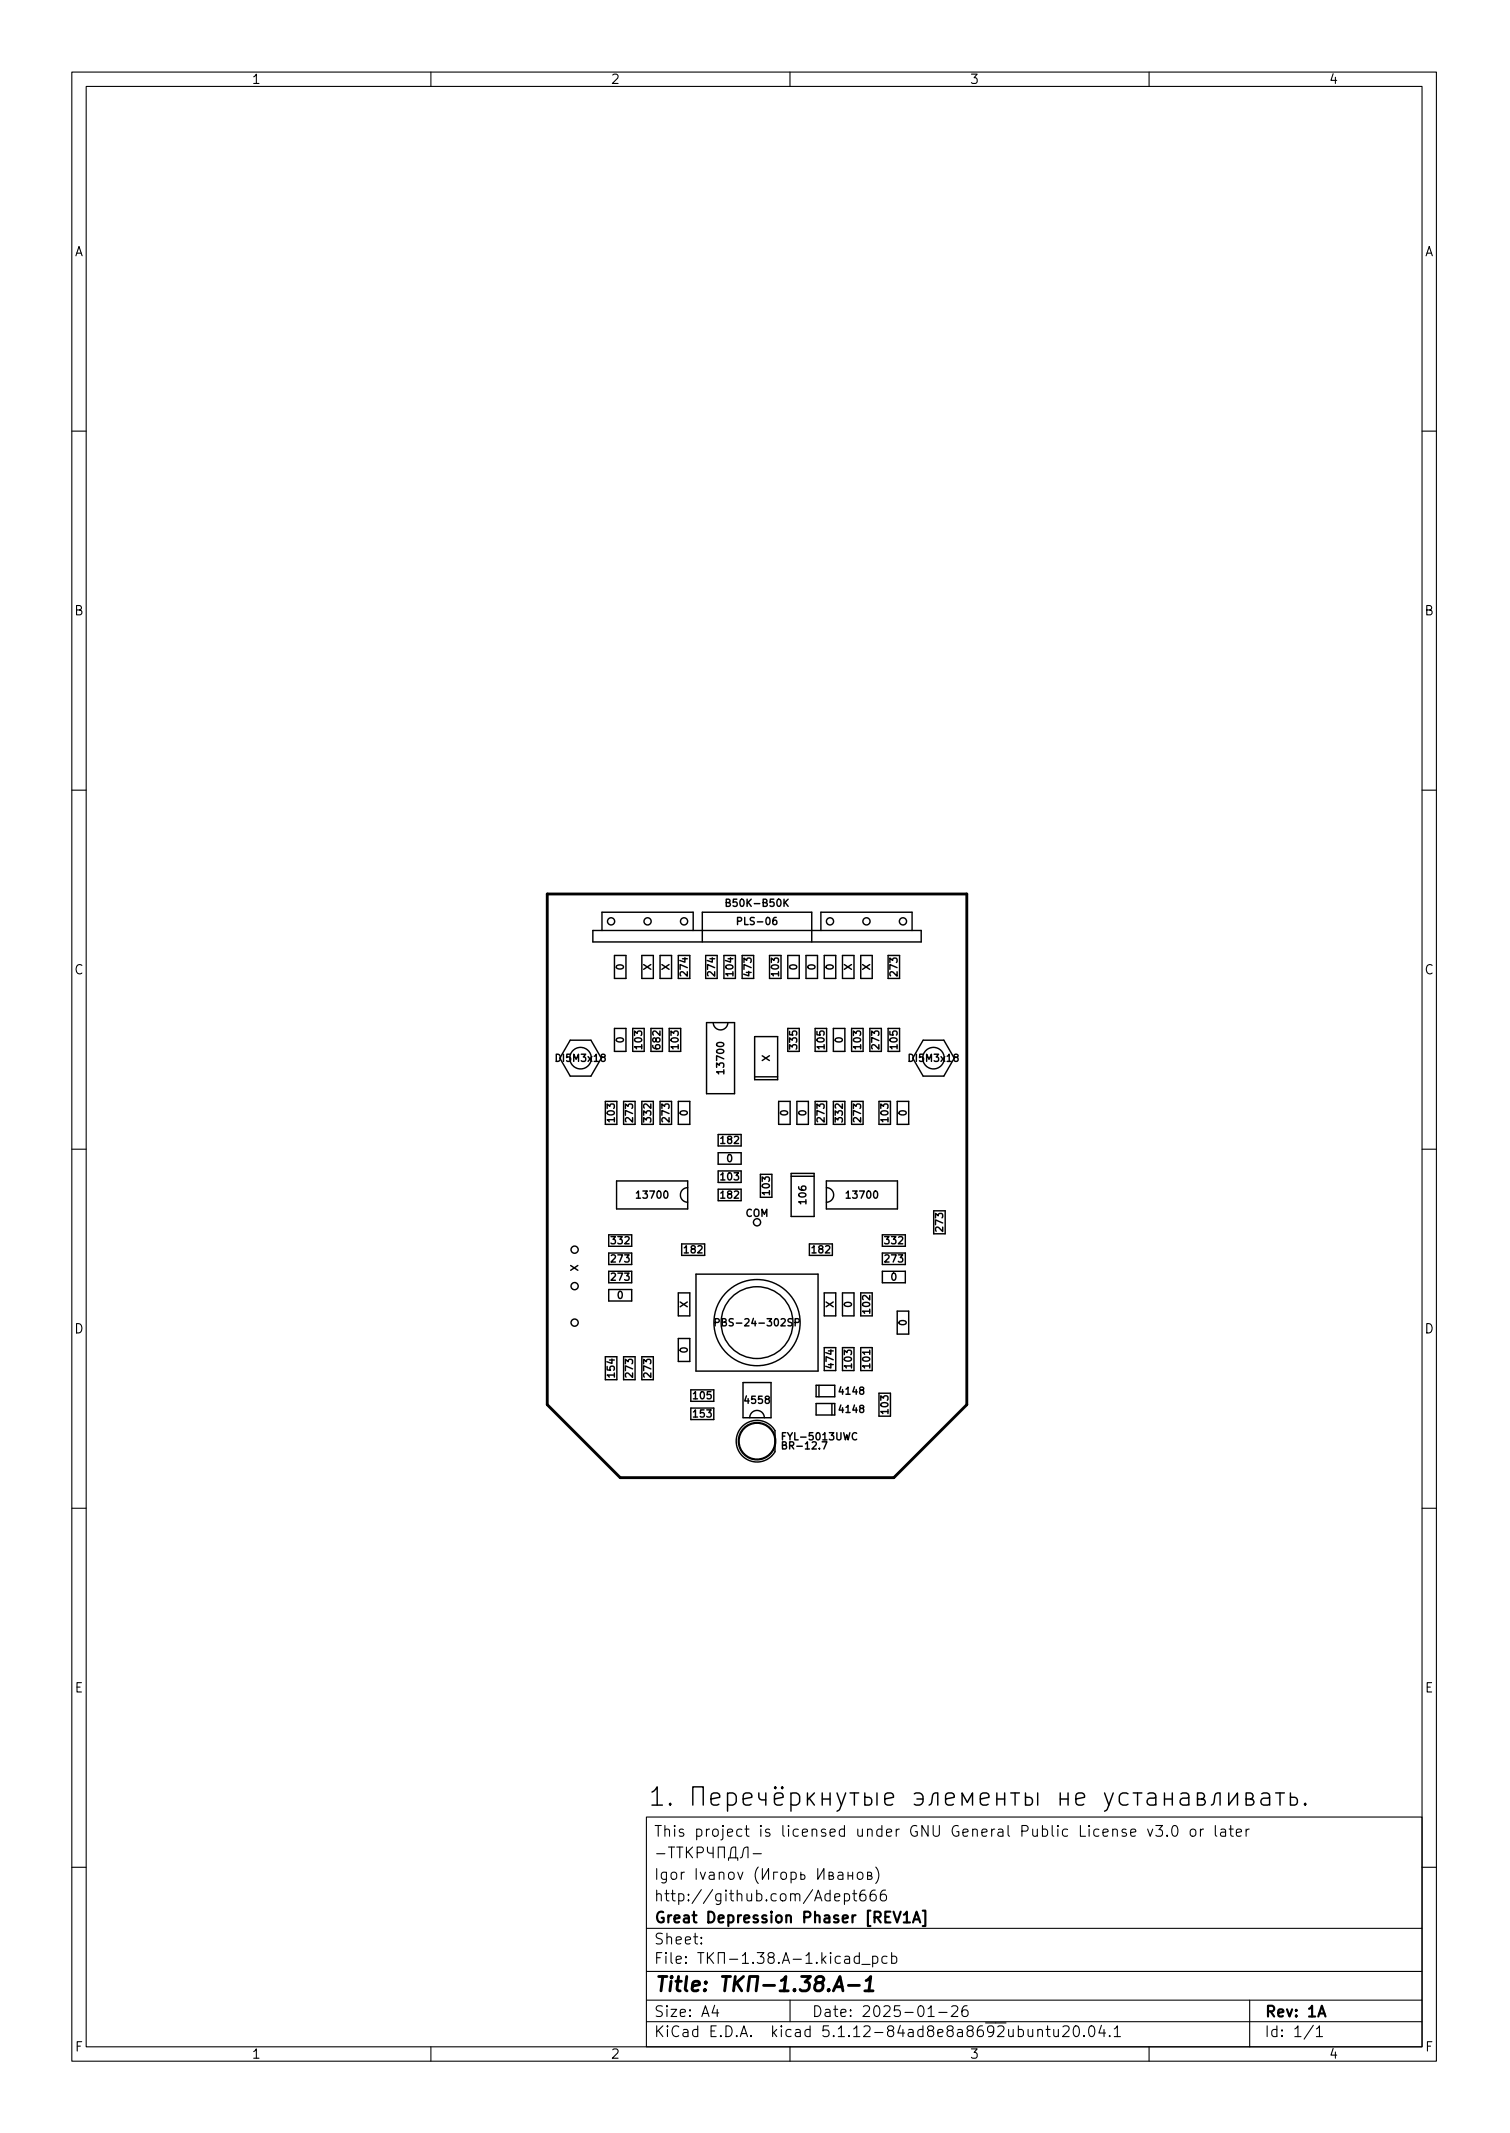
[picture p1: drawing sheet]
<svg xmlns="http://www.w3.org/2000/svg" width="210mm" height="297mm" viewBox="0 0 210 297" stroke-linecap="round" stroke-linejoin="round" font-family="sans-serif">
<defs><g id="words">
<text font-size="3.5" x="90.2" y="251.5">1.</text>
<text font-size="2.8" x="91" y="277.3">Title: -1.38.A-1</text>
<g font-size="2.1">
<text x="91" y="255.8">This project is licensed under GNU General Public License v3.0 or later</text>
<text x="91" y="261.8">Igor Ivanov ( )</text>
<text x="91" y="267.8">Great Depression Phaser [REV1A]</text>
<text x="91" y="264.8">http://github.com/Adept666</text>
<text x="91" y="273.5">File: -1.38.A-1.kicad_pcb</text>
<text x="91" y="270.8">Sheet:</text>
<text x="91" y="280.9">Size: A4</text>
<text x="113" y="280.9">Date: 2025-01-26</text>
<text x="176" y="280.9">Rev: 1A</text>
<text x="91" y="283.7">KiCad E.D.A. kicad 5.1.12-84ad8e8a8692ubuntu20.04.1</text>
<text x="176" y="283.7">Id: 1/1</text>
</g>
<g font-size="1.8">
<text x="35" y="11.7">1</text>
<text x="85" y="11.7">2</text>
<text x="135" y="11.7">3</text>
<text x="185" y="11.7">4</text>
<text x="10.3" y="35.7">A</text>
<text x="198.4" y="35.7">A</text>
<text x="10.3" y="85.7">B</text>
<text x="198.4" y="85.7">B</text>
<text x="10.3" y="135.7">C</text>
<text x="198.4" y="135.7">C</text>
<text x="10.3" y="185.7">D</text>
<text x="198.4" y="185.7">D</text>
<text x="10.4" y="235.7">E</text>
<text x="198.4" y="235.7">E</text>
<text x="10.4" y="285.7">F</text>
<text x="35" y="286.7">1</text>
<text x="85" y="286.7">2</text>
<text x="135" y="286.7">3</text>
<text x="185" y="286.7">4</text>
<text x="198.5" y="285.7">F</text>
</g>
<g font-size="1.4">
<text x="101.6" y="126.3">B50K-B50K</text>
<text x="103" y="128.8">PLS-06</text>
<text x="86.9" y="135" transform="rotate(-90 86.9 135)">0</text>
<text x="90.7" y="135.1" transform="rotate(-90 90.7 135.1)">X</text>
<text x="93.2" y="135.1" transform="rotate(-90 93.2 135.1)">X</text>
<text x="95.8" y="135.8" transform="rotate(-90 95.8 135.8)">274</text>
<text x="99.6" y="135.8" transform="rotate(-90 99.6 135.8)">274</text>
<text x="102.1" y="135.8" transform="rotate(-90 102.1 135.8)">104</text>
<text x="104.6" y="135.8" transform="rotate(-90 104.6 135.8)">473</text>
<text x="108.5" y="135.8" transform="rotate(-90 108.5 135.8)">103</text>
<text x="111" y="135" transform="rotate(-90 111 135)">0</text>
<text x="113.5" y="135" transform="rotate(-90 113.5 135)">0</text>
<text x="116.1" y="135" transform="rotate(-90 116.1 135)">0</text>
<text x="118.6" y="135.1" transform="rotate(-90 118.6 135.1)">X</text>
<text x="121.2" y="135.1" transform="rotate(-90 121.2 135.1)">X</text>
<text x="125" y="135.8" transform="rotate(-90 125 135.8)">273</text>
<text x="77.6" y="147.9">DI5M3x18</text>
<text x="86.9" y="145.2" transform="rotate(-90 86.9 145.2)">0</text>
<text x="89.4" y="146" transform="rotate(-90 89.4 146)">103</text>
<text x="91.9" y="146" transform="rotate(-90 91.9 146)">682</text>
<text x="94.5" y="146" transform="rotate(-90 94.5 146)">103</text>
<text x="100.8" y="149.3" transform="rotate(-90 100.8 149.3)">13700</text>
<text x="107.2" y="147.8" transform="rotate(-90 107.2 147.8)">X</text>
<text x="111" y="146" transform="rotate(-90 111 146)">335</text>
<text x="114.8" y="146" transform="rotate(-90 114.8 146)">105</text>
<text x="117.3" y="145.2" transform="rotate(-90 117.3 145.2)">0</text>
<text x="119.9" y="146" transform="rotate(-90 119.9 146)">103</text>
<text x="122.4" y="146" transform="rotate(-90 122.4 146)">273</text>
<text x="125" y="146" transform="rotate(-90 125 146)">105</text>
<text x="126.8" y="147.9">DI5M3x18</text>
<text x="95.8" y="155.4" transform="rotate(-90 95.8 155.4)">0</text>
<text x="109.7" y="155.4" transform="rotate(-90 109.7 155.4)">0</text>
<text x="112.3" y="155.4" transform="rotate(-90 112.3 155.4)">0</text>
<text x="126.2" y="155.4" transform="rotate(-90 126.2 155.4)">0</text>
<text x="85.6" y="156.1" transform="rotate(-90 85.6 156.1)">103</text>
<text x="88.1" y="156.1" transform="rotate(-90 88.1 156.1)">273</text>
<text x="90.7" y="156.1" transform="rotate(-90 90.7 156.1)">332</text>
<text x="93.2" y="156.1" transform="rotate(-90 93.2 156.1)">273</text>
<text x="100.4" y="159.3">182</text>
<text x="101.2" y="161.8">0</text>
<text x="114.8" y="156.1" transform="rotate(-90 114.8 156.1)">273</text>
<text x="117.3" y="156.1" transform="rotate(-90 117.3 156.1)">332</text>
<text x="119.9" y="156.1" transform="rotate(-90 119.9 156.1)">273</text>
<text x="123.7" y="156.1" transform="rotate(-90 123.7 156.1)">103</text>
<text x="88.9" y="166.9">13700</text>
<text x="100.4" y="164.4">103</text>
<text x="100.4" y="166.9">182</text>
<text x="107.2" y="166.3" transform="rotate(-90 107.2 166.3)">103</text>
<text x="112.3" y="167.6" transform="rotate(-90 112.3 167.6)">106</text>
<text x="118.1" y="166.9">13700</text>
<text x="85.2" y="173.3">332</text>
<text x="103.8" y="169.4">COM</text>
<text x="123.3" y="173.3">332</text>
<text x="131.3" y="171.4" transform="rotate(-90 131.3 171.4)">273</text>
<text x="80.5" y="177" transform="rotate(-90 80.5 177)">X</text>
<text x="85.2" y="178.3">273</text>
<text x="85.2" y="175.8">273</text>
<text x="95.4" y="174.5">182</text>
<text x="113.1" y="174.5">182</text>
<text x="123.3" y="175.8">273</text>
<text x="124.1" y="178.3">0</text>
<text x="86" y="180.9">0</text>
<text x="95.8" y="182.1" transform="rotate(-90 95.8 182.1)">X</text>
<text x="100.6" y="184.7">PBS-24-302SP</text>
<text x="116.1" y="182.1" transform="rotate(-90 116.1 182.1)">X</text>
<text x="118.6" y="182" transform="rotate(-90 118.6 182)">0</text>
<text x="121.2" y="182.8" transform="rotate(-90 121.2 182.8)">102</text>
<text x="126.2" y="184.6" transform="rotate(-90 126.2 184.6)">0</text>
<text x="85.6" y="191.7" transform="rotate(-90 85.6 191.7)">154</text>
<text x="88.1" y="191.7" transform="rotate(-90 88.1 191.7)">273</text>
<text x="90.7" y="191.7" transform="rotate(-90 90.7 191.7)">273</text>
<text x="95.8" y="188.4" transform="rotate(-90 95.8 188.4)">0</text>
<text x="116.1" y="190.4" transform="rotate(-90 116.1 190.4)">474</text>
<text x="118.6" y="190.4" transform="rotate(-90 118.6 190.4)">103</text>
<text x="121.2" y="190.4" transform="rotate(-90 121.2 190.4)">101</text>
<text x="96.6" y="197.4">153</text>
<text x="96.6" y="194.8">105</text>
<text x="103.9" y="195.5">4558</text>
<text x="116.5" y="194.2">4148</text>
<text x="116.5" y="196.8">4148</text>
<text x="123.7" y="196.8" transform="rotate(-90 123.7 196.8)">103</text>
<text x="108.6" y="201.8">BR-12.7</text>
<text x="108.6" y="200.6">FYL-5013UWC</text>
</g>
</g></defs>
<g fill="none" stroke="#000" stroke-width=".15">
<path d="M10 10h190v277h-190zM12 12h186v273h-186zM60 10v2M110 10v2M160 10v2M10 60h2M198 60h2M10 110h2M198 110h2M10 160h2M198 160h2M10 210h2"/>
<path d="M198 210h2M90 253h108v32h-108zM91.4 258.1h1.2M93.1 257.2h.8M93.5 257.2v1.5M94.2 257.2h.9M94.7 257.2v1.5M95.6 257.2v1.5M95.8 257.9l.6 .8M96.4 257.2l-.8 .9M97.1 258h.6a.41 .41 0 0 0 .3-.4 .41 .41 0 0 0-.3-.4h-.6v1.5M98.5 257.2l.1 .7 .2 .2h.5"/>
<path d="M99.3 257.2v1.5M100 258.7v-1.5h.9v1.5M101.4 259.1v-.4h1.3v.4M101.7 258.7l.1-1.2 .3-.3h.3v1.5M103.1 258.7l.2-.1 .1-.1 .1-.9a.51 .51 0 0 1 .7-.4v1.5M104.9 258.1h1.1M157.4 255.2l.8-.1-.1-.3-.4-.1-.3 .2 .1 .7 .2 .1 .4-.1M159.8 254.7l.4 1 .3-1M160.9 254.2h1l-.5 .6a.41 .41 0 0 1 .5 .3v.3l-.2 .2-.5 .1-.3-.1M162.5 255.6h.1l-.1 .1-.1-.1h.1v.1M163.3 254.4a.36 .36 0 0 1 .4-.2 .36 .36 0 0 1 .2 .3 .77 .77 0 0 1-.4 1.2 .91 .91 0 0 1-.2-1.3zM165.9 254.8a.41 .41 0 0 1 .6 .2v.4a.41 .41 0 0 1-.4 .3 .41 .41 0 0 1-.4-.3v-.4z"/>
<path d="M167.2 254.7v1M167.6 254.7l-.3 .1-.1 .2M169.2 254.2v1.3l.2 .2M170 254.8l.2-.1 .4 .1 .1 .9M170.7 255.1h-.5a.29 .29 0 0 0-.3 .3 .29 .29 0 0 0 .3 .3l.5-.1M171.2 254.7h.5M171.4 254.2v1.3v.1l.3 .1M172.2 255.2l.7-.1-.1-.3-.4-.1-.2 .2v.7l.2 .1 .4-.1M173.5 254.7v1M173.9 254.7l-.2 .1-.2 .2M10 260h2M90 278.5h108"/>
<path d="M90 274.5h108M90 268.5h108M97.7 270.6v.1l-.1-.1h.1v.1M97.7 269.8v.1h-.1l.1-.1v.1M99.5 279.2l-.3 1.1h.9M99.9 279.8v1M105.6 260a1.72 1.72 0 0 0 0 2.3M106.2 260.2v1.5l.8-1.5v1.5M108.3 260.7h-.6v1M108.9 260.8a.41 .41 0 0 1 .6 .2v.4a.41 .41 0 0 1-.4 .3 .41 .41 0 0 1-.4-.3v-.4zM110 278.5v3M110.2 260.8l.4-.1 .3 .3v.4l-.2 .2-.1 .1-.4-.1"/>
<path d="M110.2 260.7v1.5M111.5 260.7v1l.5-.1 .1-.1-.1-.4h-.5M113.9 260.2v1.5l.8-1.5v1.5M114.6 272.8l.4 .6M115 272.4l-.6 .6M115.4 261.2l.5-.1 .1-.1-.1-.2-.5-.1v1h.5l.1-.1 .1-.2-.1-.1-.2-.1M115.7 271.9l-.1 .1 .1 .1v-.1v-.1v.2M115.7 272.4v1M116.2 264.2l.7-.1v-.3l-.5-.1-.2 .2 .1 .7 .1 .1 .5-.1M116.7 260.8l.2-.1 .4 .1 .1 .9M117 272.5l-.4-.1-.3 .3v.4l.1 .2 .2 .1 .4-.1M117.4 261.1h-.5a.29 .29 0 0 0-.3 .3 .29 .29 0 0 0 .3 .3l.5-.1"/>
<path d="M117.6 263.8l.4-.1 .3 .3v.4l-.1 .2-.2 .1-.4-.1M117.6 263.7v1.5M117.7 272.5l.1-.1 .4 .1 .1 .9M118.1 261.2h.6M118.1 260.7v1M118.3 272.8h-.5a.29 .29 0 0 0-.2 .3 .29 .29 0 0 0 .2 .3l.5-.1M118.7 263.7h.6M118.7 260.7v1M118.9 263.2v1.3l.1 .1 .3 .1M119.5 260.8a.41 .41 0 0 1 .7 .2v.4a.41 .41 0 0 1-.4 .3 .41 .41 0 0 1-.4-.3v-.4zM119.7 272.5l-.5-.1-.3 .3v.4l.2 .2 .1 .1 .5-.1M119.7 271.9v1.5"/>
<path d="M120 273.6h1.2M120.4 263.2a.59 .59 0 0 0-.7 .7v.5l.2 .2 .4 .1 .2-.1 .1-.5-.2-.2-.4-.1-.3 .3M120.8 261.2l.5-.1 .1-.1-.1-.2-.5-.1v1h.4l.2-.1v-.2v-.1l-.2-.1M121.5 272.5l.4-.1 .3 .3v.4l-.1 .2-.2 .1-.4-.1M121.5 272.4v1.5M121.9 263.2a.59 .59 0 0 0-.7 .7v.5l.1 .2 .4 .1 .2-.1 .1-.5-.1-.2-.5-.1-.2 .3M121.9 260a1.72 1.72 0 0 1 0 2.3M123.3 263.2a.59 .59 0 0 0-.7 .7v.5l.1 .2 .5 .1 .2-.1v-.5l-.1-.2-.4-.1-.3 .3M123.5 272.5l-.4-.1-.3 .3v.4l.1 .2 .2 .1 .4-.1M124.2 272.5l.4-.1 .3 .3v.4l-.2 .2-.1 .1-.4-.1M124.2 271.9v1.5M132.5 279.5l.2-.2 .5 .1a.41 .41 0 0 1 .1 .6l-.9 .8h1"/>
<path d="M134.7 279.3a.59 .59 0 0 0-.8 .7v.5l.2 .2 .4 .1 .2-.1 .1-.5-.1-.2-.5-.1-.3 .3M174 278.5v6.5M198 260h2M60 285v2M90 281.5h108M110 285v2M129.2 280.8h.9M130.7 280.2h1.2M144.5 282.8a.37 .37 0 0 1 .7 0v.8M144.5 282.6v1M145.7 282.6h.5M145.9 282.1v1.3v.1l.3 .1"/>
<path d="M146.7 282.6l.1 .9a.41 .41 0 0 0 .6 0M147.4 282.6v1M148 282.3l.2-.2 .5 .1a.41 .41 0 0 1 .1 .6l-.9 .8h1M149.6 282.3a.36 .36 0 0 1 .4-.2 .36 .36 0 0 1 .2 .3 .77 .77 0 0 1-.4 1.2 .91 .91 0 0 1-.2-1.3zM150.9 283.5h.1l-.1 .1v-.1v.1M151.8 282.2a.36 .36 0 0 1 .6 .2 .77 .77 0 0 1-.5 1.2 1 1 0 0 1-.1-1.4zM153.4 282l-.4 1.1h.9M153.7 282.6v1M154.5 283.5h.1l-.1 .1-.1-.1h.1v.1M155.2 282.5l.4-.4v1.5M155.2 283.6h.8M160 285v2"/>
<path d="M182.9 282l-1.3 2M183.3 282.5l.4-.4v1.5M183.3 283.6h.9"/>
</g>
<path d="M125.8 266.6l.5-.4v1.5M125.8 267.7h.9M127.1 267.7l.5-1.5 .5 1.5M127.3 267.3h.7M128.5 266.1h.3v2.1h-.3M183.6 280.8l.5-1.5 .5 1.5" fill="none" stroke="#000" stroke-width=".3"/>
<path d="M76.2 124.5h58.4v71.1l-10.1 10.2h-38.1l-10.2-10.2zM111.6 275.2h1.3l-.8 .8h.3l.2 .2 .1 .7-.2 .2-.3 .1h-.5l-.3-.1M113.9 276.1a.43 .43 0 0 1-.3-.5 .43 .43 0 0 1 .4-.4h.4a.43 .43 0 0 1 .3 .5 .43 .43 0 0 1-.4 .4 .66 .66 0 0 0-.8 .3 .66 .66 0 0 0 .1 .7 .65 .65 0 0 0 .8 0 .65 .65 0 0 0 .1-.9l-.2-.1M115.4 277.1h.1l-.1 .1-.1-.1h.1v.1M116 277.2l1-2 .4 2M116.3 276.7h1M118.1 276.5h1.6M120.4 277.2h1.2M120.6 275.8l.6-.6-.2 2" fill="none" stroke="#000" stroke-width=".4"/>
<g fill="none" stroke="#000" stroke-width=".2">
<path d="M82.5 129.6h45.8v1.6h-45.8zM83.8 129.6v-2.6h12.7v2.6M85.6 133.1h1.6v3.2h-1.6zM89.4 133.1h1.6v3.2h-1.6zM91.9 133.1h1.6v3.2h-1.6zM94.4 133.1v3.2M96.1 133.1v3.2M97.8 131.2v-4.2h15.2v4.2M98.3 133.1v3.2M99.9 133.1v3.2M100.8 133.1v3.2h1.6v-3.2M101.1 125.7l.5-.1v-.1v-.2l-.5-.1v1h.4l.1-.1 .1-.2-.2-.2"/>
<path d="M103.3 136.3v-3.2h1.6v3.2M107.1 133.1h1.7v3.2h-1.7zM109.3 125.6l.4 .6M109.7 133.1h1.6v3.2h-1.6zM109.7 125.2l-.5 .6M112.2 133.1h1.6v3.2h-1.6zM114.3 129.6v-2.6h12.7v2.6M114.8 133.1h1.6v3.2h-1.6zM117.3 133.1h1.6v3.2h-1.6zM119.8 133.1h1.7v3.2h-1.7zM123.7 136.3v-3.2h1.6v3.2M79.4 144.9h2.9l1.4 2.5-1.4 2.5h-2.9l-1.4-2.5z"/>
<path d="M84.3 153.4h1.6v3.2h-1.6zM85.6 143.2h1.6v3.2h-1.6zM86.8 156.6v-3.2h1.6v3.2M88.1 143.2h1.6v3.2h-1.6zM89.4 156.6v-3.2h1.6v3.2M90.6 146.4v-3.2h1.6v3.2M91.9 156.6v-3.2h1.6v3.2M93.2 143.2h1.6v3.2h-1.6zM94.4 153.4h1.7v3.2h-1.7zM98.4 142.4h3.9v9.9h-3.9zM99.3 142.4a1.02 1.02 0 0 0 1 1 1.02 1.02 0 0 0 1-1M100 158h3.2v1.6h-3.2z"/>
<path d="M105.1 144.4h3.2v6h-3.2zM105.1 150h3.2M108.4 153.4h1.6v3.2h-1.6zM109.7 146.4v-3.2h1.6v3.2M111 153.4h1.6v3.2h-1.6zM113.5 143.2h1.6v3.2h-1.6zM113.5 156.6v-3.2h1.6v3.2M116 143.2h1.6v3.2h-1.6zM116 156.6v-3.2h1.6v3.2M118.6 143.2h1.6v3.2h-1.6zM118.6 156.6v-3.2h1.6v3.2M121.1 146.4v-3.2h1.6v3.2"/>
<path d="M122.4 153.4h1.6v3.2h-1.6zM123.7 143.2h1.6v3.2h-1.6zM124.9 153.4h1.6v3.2h-1.6zM128.5 144.9h2.9l1.5 2.5-1.5 2.5h-2.9l-1.4-2.5zM84.8 179.6h3.2v1.6h-3.2zM84.8 172h3.2v1.6h-3.2M84.8 174.5h3.2v1.6h-3.2M84.8 177h3.2v1.6h-3.2M85.9 164.5h9.9v3.9h-9.9zM94.9 173.2h3.2v1.6h-3.2zM95.8 165.4a1.02 1.02 0 0 0-1.1 1 1.02 1.02 0 0 0 1.1 1M96.9 177.4h17v13.5h-17z"/>
<path d="M100 163.1h3.2v1.6h-3.2zM100 160.5h3.2v1.6h-3.2zM100 165.6h3.2v1.6h-3.2zM105.9 163.5h1.6v3.2h-1.6zM110.2 163.8h3.2M110.2 163.4h3.2v6h-3.2zM112.7 173.2h3.2v1.6h-3.2zM115.1 165.4a1.02 1.02 0 0 1 1 1 1.02 1.02 0 0 1-1 1M115.1 164.5h9.9v3.9h-9.9zM122.9 177h3.2v1.6h-3.2zM122.9 172h3.2v1.6h-3.2M122.9 174.5h3.2v1.6h-3.2"/>
<path d="M130 171.8v-3.2h1.6v3.2M84.3 188.9v3.2h1.6v-3.2M86.8 192.1v-3.2h1.6v3.2M89.4 192.1v-3.2h1.6v3.2M94.4 180h1.7v3.2h-1.7zM94.4 186.4h1.7v3.2h-1.7zM96.2 196.1h3.2v1.6h-3.2zM96.2 193.5h3.2v1.6h-3.2zM99.6 184.2l.5-.1v-.1v-.3l-.5-.1v1M103.3 198.7a2.9 2.9 0 0 1 4.6 .5v3a2.9 2.9 0 0 1-4.3 .8 2.9 2.9 0 0 1-.3-4.3zM103.5 192.5h3.9v4.9h-3.9zM104.4 197.4a1.02 1.02 0 0 1 1-1 1.02 1.02 0 0 1 1 1"/>
<path d="M110.7 184.2l.5-.1 .1-.1-.1-.3-.5-.1v1M114 192.9v1.6M114.8 180h1.6v3.2h-1.6zM114.8 187.7v3.2M115.8 195.5v1.6M116.2 192.9h-2.6v1.6h2.6M116.2 195.5h-2.6v1.6h2.6M116.4 187.7v3.2M117.3 180h1.6v3.2h-1.6zM117.3 187.7h1.6v3.2h-1.6zM119.3 199.6a.47 .47 0 0 0-.7 .3 .47 .47 0 0 0 .5 .6l.2-.1M119.8 180h1.7v3.2h-1.7z"/>
<path d="M119.8 187.7h1.7v3.2h-1.7zM119.9 193.6l-.2-.2v-.1l.2-.1h.3l.1 .2-.1 .1-.4 .1-.1 .2v.2l.2 .2 .3-.1 .1-.1-.1-.3-.1-.1M119.9 196.1l-.2-.2v-.1l.2-.1 .3 .1 .1 .1-.1 .1-.4 .2-.1 .1v.2l.2 .2h.3l.1-.2-.1-.3-.1-.1M122.4 194h1.6v3.2h-1.6zM124.9 182.6h1.6v3.2h-1.6zM114.5 200.8h.6l-.4 1M96.5 251.4v-2.6h1.4v2.6M99 250.5l1.2-.2-.1-.5-.2-.1h-.5l-.3 .1-.1 .2v1l.1 .3 .3 .1h.5l.2-.1M101.3 249.8l.2-.1h.5l.3 .1 .2 .4v.7l-.2 .4-.3 .1h-.5l-.2-.1M101.3 249.7v2.5M103.5 250.5l1.2-.2-.1-.5-.3-.1h-.5l-.2 .1-.1 .2v1l.1 .3 .2 .1h.5l.3-.1M105.7 249.7v.6l.1 .2 .2 .2h.6"/>
<path d="M106.6 249.7v1.7M107.8 250.5l1.2-.2-.1-.5-.2-.1h-.5l-.2 .1-.2 .2v1l.2 .3 .2 .1h.5l.2-.1M108 248.8l.1 .2-.1 .1-.2-.1 .2-.2v.3M108.9 248.8l.1 .2-.1 .1-.1-.1 .1-.2v.3M110.1 249.8l.3-.1h.5l.2 .1 .2 .4v.7l-.2 .4-.2 .1h-.5l-.3-.1M110.1 249.7v2.5M112.4 249.7v1.7M112.7 250.4l.7 1M113.4 249.7l-1 1M114.5 250.5h1.1M114.5 249.7v1.7M115.6 249.7v1.7"/>
<path d="M116.5 249.7l.7 1.7M117.8 249.7l-.9 2.3-.4 .2M118.4 249.7h1.2M119 249.7v1.7M120.4 249.7v1.7h.6l.3-.1 .1-.3v-.3l-.1-.3-.3-.1h-.6M122.1 249.7v1.7M123.2 250.5l1.2-.2-.1-.5-.3-.1h-.4l-.3 .1-.1 .2v1l.1 .3 .3 .1h.4l.3-.1M127.3 249.8l.3-.1h.4l.3 .1 .2 .4v.7l-.2 .4-.3 .1h-.4l-.3-.1M127.7 250.5h.8M129.4 251.4l.2-.1 .1-.3 .2-1 .1-.2 .2-.1h.4v1.7M131.7 250.5l1.2-.2-.1-.5-.3-.1h-.5l-.2 .1-.1 .2v1l.1 .3 .2 .1h.5l.3-.1M134 251.4v-1.7l.7 1.3 .7-1.3v1.7"/>
<path d="M136.5 250.5l1.2-.2-.1-.5-.2-.1h-.5l-.3 .1-.1 .2v1l.1 .3 .3 .1h.5l.2-.1M138.8 250.5h1.1M138.8 249.7v1.7M139.9 249.7v1.7M140.7 249.7h1.2M141.3 249.7v1.7M142.8 249.7v1.7h.6l.2-.1 .2-.3v-.3l-.2-.3-.2-.1h-.6M144.5 249.7v1.7M147.6 250.5h1.1M147.6 249.7v1.7M148.7 249.7v1.7M149.8 250.5l1.2-.2-.1-.5-.2-.1h-.5l-.3 .1-.1 .2v1l.1 .3 .3 .1h.5l.2-.1"/>
<path d="M153.8 249.7l.6 1.7M155 249.7l-.8 2.3-.4 .2M157.1 249.8l-.3-.1h-.5l-.2 .1-.2 .4v.7l.2 .4 .2 .1h.5l.3-.1M157.8 249.7h1.2M158.4 249.7v1.7M159.8 249.8l.3-.1h.5l.2 .1 .1 .2v1.4M160.9 250.3l-.2 .1h-.6a.5 .5 0 0 0-.4 .5 .5 .5 0 0 0 .4 .5h.6l.2-.1M162.1 250.5h1.1M162.1 249.7v1.7M163.2 249.7v1.7M164.4 249.8l.3-.1h.5l.2 .1 .1 .2v1.4M165.5 250.3l-.2 .1h-.6a.5 .5 0 0 0-.4 .5 .5 .5 0 0 0 .4 .5h.6l.2-.1"/>
<path d="M166.7 250.5h.6l.3-.1 .1-.2-.1-.4-.3-.1h-.6v1.7h.8l.2-.1 .1-.4-.1-.2-.4-.2M168.7 251.4l.2-.1 .1-.3 .2-1 .1-.2 .2-.1h.4v1.7M171.1 249.7v1.7l1.2-1.7v1.7M173.5 250.5h.6l.3-.1 .1-.2-.1-.4-.3-.1h-.6v1.7h.7l.3-.1 .1-.4-.1-.2-.4-.2M175.7 249.8l.2-.1h.5l.3 .1 .1 .2v1.4M176.8 250.3l-.3 .1h-.6a.5 .5 0 0 0-.3 .5 .5 .5 0 0 0 .3 .5h.6l.3-.1M177.6 249.7h1.2M178.2 249.7v1.7M179.7 249.7v1.7h.6l.2-.1 .2-.3v-.3l-.2-.3-.2-.1h-.6M181.7 251.1l.2 .2-.2 .1-.1-.1 .1-.2v.3"/>
<circle cx="85.1" cy="128.3" r=".5"/>
<circle cx="90.2" cy="128.3" r=".5"/>
<circle cx="95.2" cy="128.3" r=".5"/>
<circle cx="115.6" cy="128.3" r=".5"/>
<circle cx="120.6" cy="128.3" r=".5"/>
<circle cx="125.7" cy="128.3" r=".5"/>
<circle cx="80.8" cy="147.4" r="1.5"/>
<circle cx="130" cy="147.4" r="1.5"/>
<circle cx="80" cy="179.1" r=".5"/>
<circle cx="80" cy="174" r=".5"/>
<circle cx="105.4" cy="170.2" r=".5"/>
<circle cx="80" cy="184.2" r=".5"/>
<circle cx="105.4" cy="184.2" r="6"/>
<circle cx="105.4" cy="184.2" r="5"/>
<circle cx="105.4" cy="200.7" r="2.5"/>
<circle cx="105.4" cy="200.7" r="2.6"/>
</g>
<use href="#words"/>
</svg>
